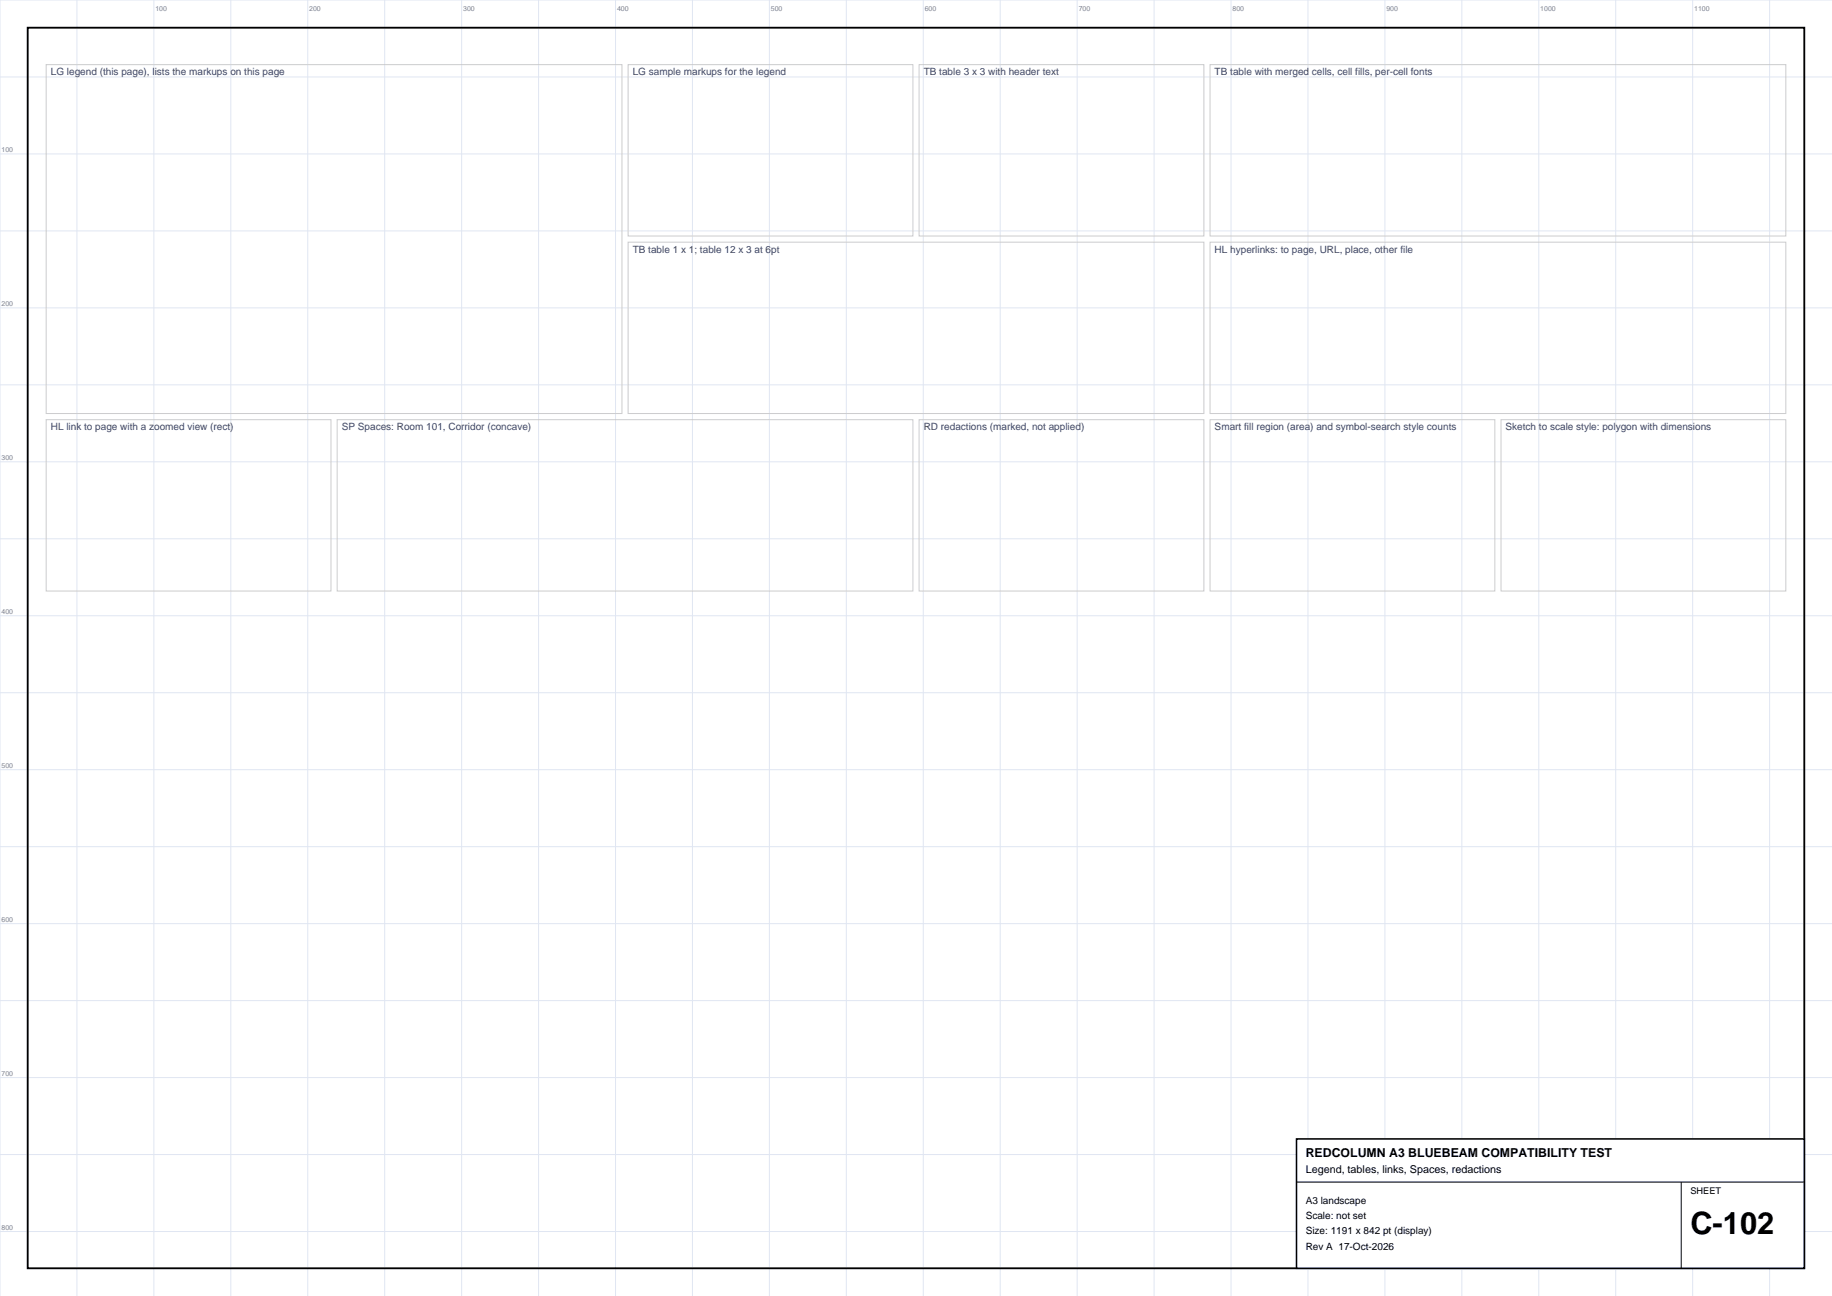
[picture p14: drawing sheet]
<svg xmlns="http://www.w3.org/2000/svg" width="420mm" height="297mm" viewBox="0 0 420 297" stroke-linecap="round" stroke-linejoin="round" font-family="sans-serif">
<defs><g id="words">
<text font-size="7.1" x="387.5" y="282.9">C-102</text>
<text font-size="2.8" x="299.3" y="265.3">REDCOLUMN A3 BLUEBEAM COMPATIBILITY TEST</text>
<text font-size="2.5" x="299.3" y="268.8">Legend, tables, links, Spaces, redactions</text>
<g font-size="2.3" fill="#334073">
<text x="11.6" y="17.3">LG legend (this page), lists the markups on this page</text>
<text x="145.1" y="17.3">LG sample markups for the legend</text>
<text x="211.8" y="17.3">TB table 3 x 3 with header text</text>
<text x="278.5" y="17.3">TB table with merged cells, cell fills, per-cell fonts</text>
<text x="145.1" y="58">TB table 1 x 1; table 12 x 3 at 6pt</text>
<text x="278.5" y="58">HL hyperlinks: to page, URL, place, other file</text>
<text x="11.6" y="98.6">HL link to page with a zoomed view (rect)</text>
<text x="78.3" y="98.6">SP Spaces: Room 101, Corridor (concave)</text>
<text x="211.8" y="98.6">RD redactions (marked, not applied)</text>
<text x="278.5" y="98.6">Smart fill region (area) and symbol-search style counts</text>
<text x="345.2" y="98.6">Sketch to scale style: polygon with dimensions</text>
</g>
<g font-size="2.3">
<text x="299.3" y="275.8">A3 landscape</text>
<text x="299.3" y="279.4">Scale: not set</text>
<text x="299.3" y="282.9">Size: 1191 x 842 pt (display)</text>
<text x="299.3" y="286.4">Rev A 17-Oct-2026</text>
</g>
<text font-size="2.1" x="387.5" y="273.7">SHEET</text>
<g font-size="1.6" fill="#738099">
<text x="35.6" y="2.5">100</text>
<text x="70.9" y="2.5">200</text>
<text x="106.2" y="2.5">300</text>
<text x="141.5" y="2.5">400</text>
<text x="176.7" y="2.5">500</text>
<text x="212" y="2.5">600</text>
<text x="247.3" y="2.5">700</text>
<text x="282.6" y="2.5">800</text>
<text x="317.9" y="2.5">900</text>
<text x="353.1" y="2.5">1000</text>
<text x="388.4" y="2.5">1100</text>
<text x=".4" y="34.9">100</text>
<text x=".4" y="70.2">200</text>
<text x=".4" y="105.5">300</text>
<text x=".4" y="140.8">400</text>
<text x=".4" y="176">500</text>
<text x=".4" y="211.3">600</text>
<text x=".4" y="246.6">700</text>
<text x=".4" y="281.9">800</text>
</g>
</g></defs>
<g fill="none" stroke="#e0e6f2" stroke-width=".23">
<path d="M0 17.6h420M17.6 0v297M35.3 0v297M52.9 0v297M70.6 0v297M88.2 0v297M105.8 0v297M123.5 0v297M141.1 0v297M158.7 0v297M176.4 0v297M194 0v297"/>
<path d="M211.7 0v297M229.3 0v297M246.9 0v297M264.6 0v297M282.2 0v297M299.9 0v297M317.5 0v297M335.1 0v297M352.8 0v297M370.4 0v297M388.1 0v297M405.7 0v297"/>
<path d="M420 0h-420v297M0 35.3h420M0 52.9h420M0 70.6h420M0 88.2h420M0 105.8h420M0 123.5h420M0 141.1h420M0 158.7h420M0 176.4h420M0 194h420M0 211.7h420"/>
<path d="M0 229.3h420M0 246.9h420M0 264.6h420M0 282.2h420"/>
</g>
<path d="M6.3 6.3h407.3v284.4h-407.3z" fill="none" stroke="#000" stroke-width=".42"/>
<path d="M10.6 14.8h132v80h-132zM144 14.8h65.3v39.3h-65.3zM210.7 14.8h65.3v39.3h-65.3zM277.4 14.8h132v39.3h-132zM144 55.5h132v39.3h-132zM277.4 55.5h132v39.3h-132zM10.6 96.2h65.3v39.2h-65.3zM77.3 96.2h132v39.2h-132zM210.7 96.2h65.3v39.2h-65.3zM277.4 96.2h65.3v39.2h-65.3zM344.1 96.2h65.3v39.2h-65.3z" fill="none" stroke="#ccc" stroke-width=".23"/>
<path d="M297.2 261h116.4v29.7h-116.4z" fill="#fff" stroke="#000" stroke-width=".35"/>
<path d="M297.2 270.9h116.4M385.4 270.9v19.8" fill="none" stroke="#000" stroke-width=".23"/>
<use href="#words"/>
</svg>
